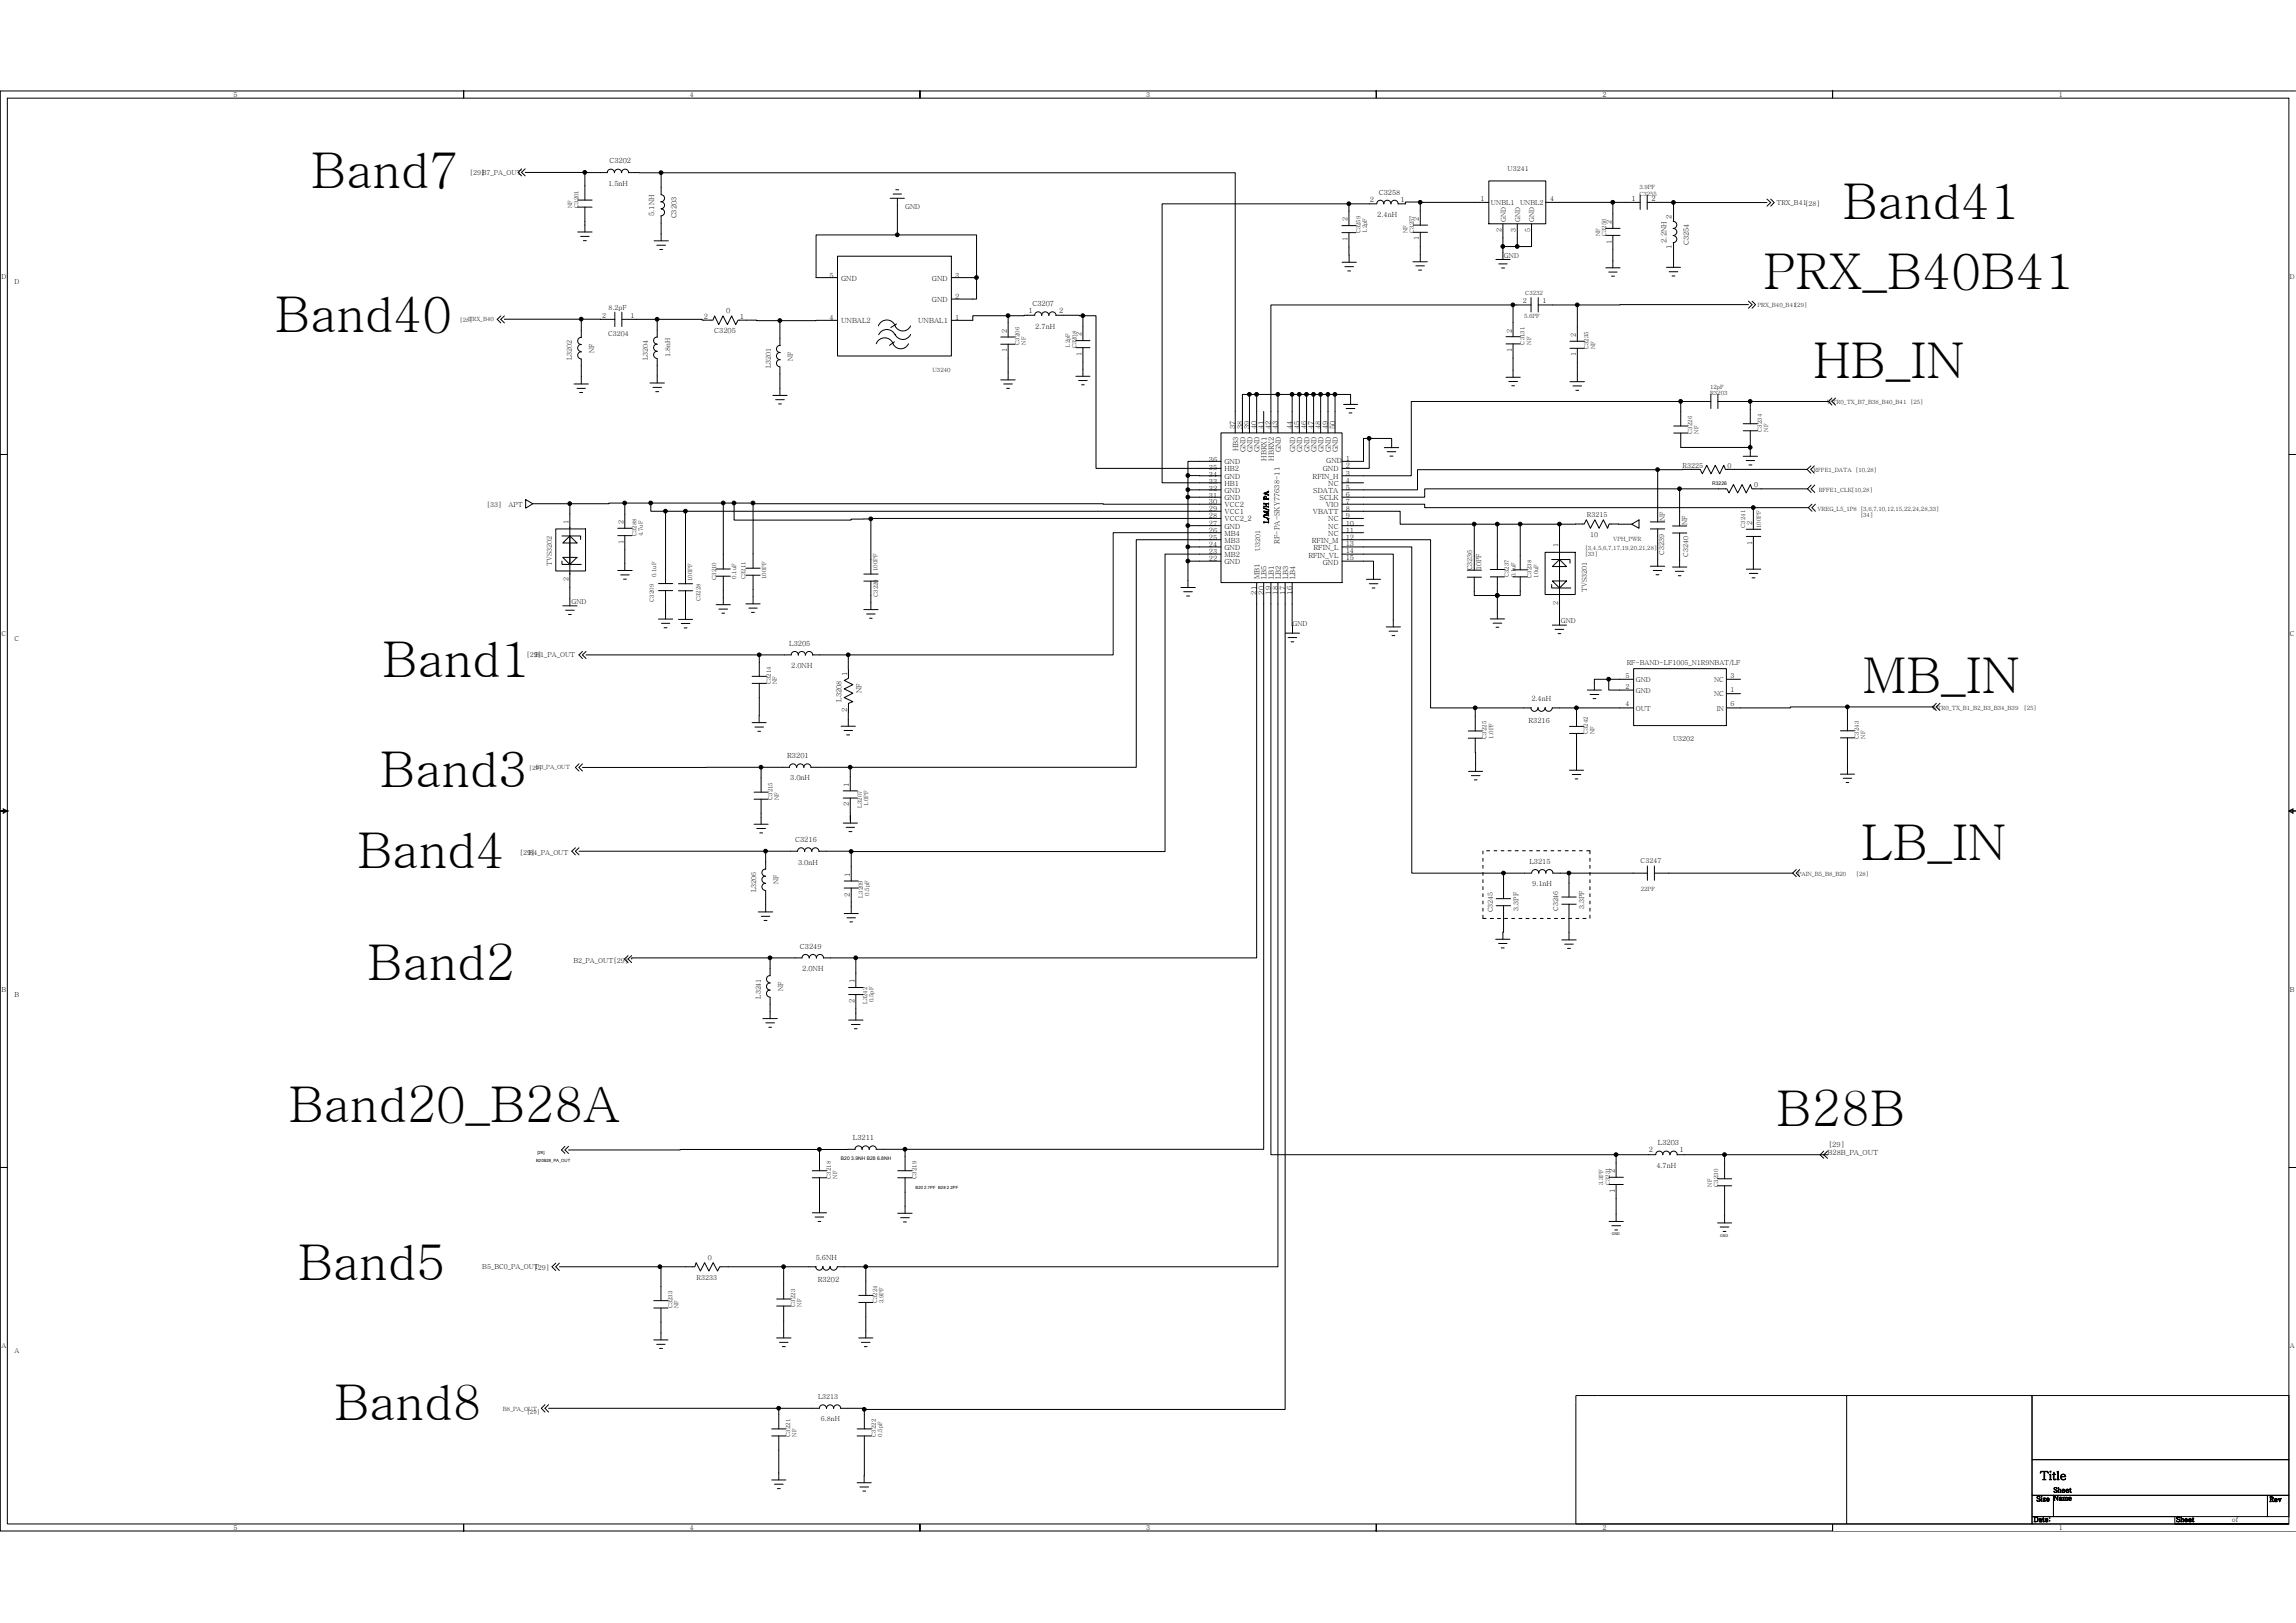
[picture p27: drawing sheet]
<svg xmlns="http://www.w3.org/2000/svg" width="297mm" height="210mm" viewBox="0 0 297 210" stroke-linecap="round" stroke-linejoin="round" font-family="sans-serif">
<defs><g id="words">
<g font-size="6.4">
<text x="40.3" y="24.3">Band7</text>
<text x="238.4" y="28.3">Band41</text>
<text x="228.1" y="37.4">PRX_B40B41</text>
<text x="35.6" y="42.9">Band40</text>
<text x="234.6" y="48.9">HB_IN</text>
<text x="49.5" y="87.6">Band1</text>
<text x="240.9" y="89.6">MB_IN</text>
<text x="49.2" y="101.8">Band3</text>
<text x="46.2" y="112.4">Band4</text>
<text x="240.8" y="111.3">LB_IN</text>
<text x="47.6" y="126.8">Band2</text>
<text x="37.4" y="145.2">Band20_B28A</text>
<text x="229.8" y="145.7">B28B</text>
<text x="38.6" y="165.5">Band5</text>
<text x="43.3" y="183.8">Band8</text>
</g>
<text font-size="1.5" x="263.9" y="191.5">Title</text>
<g font-size=".9">
<text x="30.2" y="12.6">5</text>
<text x="89.3" y="12.6">4</text>
<text x="148.3" y="12.6">3</text>
<text x="207.3" y="12.6">2</text>
<text x="266.3" y="12.6">1</text>
<text x="60.8" y="22.6">[29]B7_PA_OUT</text>
<text x="78.8" y="21.1">C3202</text>
<text x="195" y="22.1">U3241</text>
<text x="78.7" y="24">1.5nH</text>
<text x="84.6" y="28" transform="rotate(-90 84.6 28)">5.1NH</text>
<text x="87.5" y="28.3" transform="rotate(-90 87.5 28.3)">C3203</text>
<text x="117.1" y="27.1">GND</text>
<text x="174.3" y="28.6" transform="rotate(-90 174.3 28.6)">2</text>
<text x="177.2" y="26.1">2</text>
<text x="178.2" y="28.1">2.4nH</text>
<text x="178.4" y="25.2">C3258</text>
<text x="181.2" y="26.1">1</text>
<text x="183.6" y="28.6" transform="rotate(-90 183.6 28.6)">2</text>
<text x="191.5" y="26">1</text>
<text x="192.9" y="26.5">UNBL1</text>
<text x="194.3" y="30" transform="rotate(-90 194.3 30)">2</text>
<text x="194.8" y="28.7" transform="rotate(-90 194.8 28.7)">GND</text>
<text x="196.1" y="30" transform="rotate(-90 196.1 30)">3</text>
<text x="196.7" y="28.7" transform="rotate(-90 196.7 28.7)">GND</text>
<text x="196.7" y="26.5">UNBL2</text>
<text x="197.9" y="30" transform="rotate(-90 197.9 30)">5</text>
<text x="198.5" y="28.7" transform="rotate(-90 198.5 28.7)">GND</text>
<text x="200.5" y="26">4</text>
<text x="208.5" y="29" transform="rotate(-90 208.5 29)">2</text>
<text x="211.1" y="26">1</text>
<text x="213.7" y="26">2</text>
<text x="216.2" y="28.3" transform="rotate(-90 216.2 28.3)">2</text>
<text x="229.8" y="26.6">TRX_B41[28]</text>
<text x="107.3" y="35.9">5</text>
<text x="123.6" y="35.9">3</text>
<text x="174.3" y="31.2" transform="rotate(-90 174.3 31.2)">1</text>
<text x="183.6" y="31.1" transform="rotate(-90 183.6 31.1)">1</text>
<text x="194.6" y="33.4">GND</text>
<text x="208.5" y="31.5" transform="rotate(-90 208.5 31.5)">1</text>
<text x="215.6" y="31.4" transform="rotate(-90 215.6 31.4)">2.2NH</text>
<text x="216.2" y="32.3" transform="rotate(-90 216.2 32.3)">1</text>
<text x="218.5" y="31.7" transform="rotate(-90 218.5 31.7)">C3254</text>
<text x=".2" y="36.1">D</text>
<text x="1.9" y="36.7">D</text>
<text x="77.9" y="41.1">2</text>
<text x="78.7" y="40.1">8.2pF</text>
<text x="81.6" y="41.1">1</text>
<text x="91.1" y="41.3">2</text>
<text x="93.9" y="40.5">0</text>
<text x="95.7" y="41.3">1</text>
<text x="107.3" y="41.4">4</text>
<text x="108.8" y="41.8">UNBAL2</text>
<text x="108.8" y="36.3">GND</text>
<text x="118.8" y="41.8">UNBAL1</text>
<text x="120.6" y="39.1">GND</text>
<text x="120.6" y="36.3">GND</text>
<text x="123.6" y="38.7">2</text>
<text x="123.6" y="41.4">1</text>
<text x="133.1" y="40.5">1</text>
<text x="133.6" y="39.6">C3207</text>
<text x="137" y="40.5">2</text>
<text x="197" y="39.2">2</text>
<text x="199.6" y="39.2">1</text>
<text x="296.2" y="36.1">D</text>
<text x="74" y="46.6" transform="rotate(-90 74 46.6)">L3202</text>
<text x="76.9" y="45.7" transform="rotate(-90 76.9 45.7)">NF</text>
<text x="78.7" y="43.4">C3204</text>
<text x="83.8" y="46.5" transform="rotate(-90 83.8 46.5)">L3204</text>
<text x="86.7" y="46.2" transform="rotate(-90 86.7 46.2)">1.8nH</text>
<text x="92.4" y="43.1">C3205</text>
<text x="99.7" y="47.6" transform="rotate(-90 99.7 47.6)">L3201</text>
<text x="102.6" y="46.7" transform="rotate(-90 102.6 46.7)">NF</text>
<text x="130.2" y="45.6" transform="rotate(-90 130.2 45.6)">1</text>
<text x="130.2" y="43.1" transform="rotate(-90 130.2 43.1)">2</text>
<text x="133.9" y="42.5">2.7nH</text>
<text x="139.9" y="46.1" transform="rotate(-90 139.9 46.1)">1</text>
<text x="139.9" y="43.5" transform="rotate(-90 139.9 43.5)">2</text>
<text x="195.6" y="45.6" transform="rotate(-90 195.6 45.6)">1</text>
<text x="195.6" y="43" transform="rotate(-90 195.6 43)">2</text>
<text x="203.9" y="46.1" transform="rotate(-90 203.9 46.1)">1</text>
<text x="203.9" y="43.6" transform="rotate(-90 203.9 43.6)">2</text>
<text x="156.4" y="59.7">36</text>
<text x="159.8" y="55.6" transform="rotate(-90 159.8 55.6)">37</text>
<text x="160.2" y="58.4" transform="rotate(-90 160.2 58.4)">HB3</text>
<text x="160.7" y="55.6" transform="rotate(-90 160.7 55.6)">38</text>
<text x="161.1" y="58.5" transform="rotate(-90 161.1 58.5)">GND</text>
<text x="161.6" y="55.6" transform="rotate(-90 161.6 55.6)">39</text>
<text x="162" y="58.5" transform="rotate(-90 162 58.5)">GND</text>
<text x="162.6" y="55.6" transform="rotate(-90 162.6 55.6)">40</text>
<text x="163" y="58.5" transform="rotate(-90 163 58.5)">GND</text>
<text x="163.4" y="55.6" transform="rotate(-90 163.4 55.6)">41</text>
<text x="163.9" y="59.6" transform="rotate(-90 163.9 59.6)">HBRX1</text>
<text x="164.4" y="55.6" transform="rotate(-90 164.4 55.6)">42</text>
<text x="164.8" y="59.6" transform="rotate(-90 164.8 59.6)">HBRX2</text>
<text x="165.3" y="55.6" transform="rotate(-90 165.3 55.6)">43</text>
<text x="165.7" y="58.5" transform="rotate(-90 165.7 58.5)">GND</text>
<text x="167.2" y="55.6" transform="rotate(-90 167.2 55.6)">44</text>
<text x="167.6" y="58.5" transform="rotate(-90 167.6 58.5)">GND</text>
<text x="168.1" y="55.6" transform="rotate(-90 168.1 55.6)">45</text>
<text x="168.5" y="58.5" transform="rotate(-90 168.5 58.5)">GND</text>
<text x="169" y="55.6" transform="rotate(-90 169 55.6)">46</text>
<text x="169.4" y="58.5" transform="rotate(-90 169.4 58.5)">GND</text>
<text x="169.9" y="55.6" transform="rotate(-90 169.9 55.6)">47</text>
<text x="170.3" y="58.5" transform="rotate(-90 170.3 58.5)">GND</text>
<text x="170.9" y="55.6" transform="rotate(-90 170.9 55.6)">48</text>
<text x="171.2" y="58.5" transform="rotate(-90 171.2 58.5)">GND</text>
<text x="171.6" y="60">GND</text>
<text x="171.8" y="55.6" transform="rotate(-90 171.8 55.6)">49</text>
<text x="172.2" y="58.5" transform="rotate(-90 172.2 58.5)">GND</text>
<text x="172.7" y="55.6" transform="rotate(-90 172.7 55.6)">50</text>
<text x="173.1" y="58.5" transform="rotate(-90 173.1 58.5)">GND</text>
<text x="174.1" y="59.7">1</text>
<text x="63" y="65.5">[33]</text>
<text x="65.8" y="65.6">APT</text>
<text x="156.4" y="65.2">30</text>
<text x="156.4" y="64.4">31</text>
<text x="156.4" y="63.5">32</text>
<text x="156.4" y="62.6">33</text>
<text x="156.4" y="61.7">34</text>
<text x="156.4" y="60.7">35</text>
<text x="158.4" y="65.6">VCC2</text>
<text x="158.4" y="64.7">GND</text>
<text x="158.4" y="63.8">GND</text>
<text x="158.4" y="62.8">HB1</text>
<text x="158.4" y="61.9">GND</text>
<text x="158.4" y="61">HB2</text>
<text x="158.4" y="60.1">GND</text>
<text x="169.8" y="61.9">RFIN_H</text>
<text x="169.9" y="63.8">SDATA</text>
<text x="170.7" y="64.7">SCLK</text>
<text x="171.1" y="61">GND</text>
<text x="171.5" y="65.6">VIO</text>
<text x="171.8" y="62.8">NC</text>
<text x="174.1" y="60.6">2</text>
<text x="174.1" y="61.6">3</text>
<text x="174.1" y="62.5">4</text>
<text x="174.1" y="63.4">5</text>
<text x="174.1" y="64.3">6</text>
<text x="174.1" y="65.2">7</text>
<text x="217.7" y="60.5">R3225</text>
<text x="223.5" y="60.5">0</text>
<text x="226.9" y="63.1">0</text>
<text x="73.6" y="67.8" transform="rotate(-90 73.6 67.8)">1</text>
<text x="80.7" y="70.3" transform="rotate(-90 80.7 70.3)">1</text>
<text x="80.7" y="67.8" transform="rotate(-90 80.7 67.8)">2</text>
<text x="156.4" y="71.7">23</text>
<text x="156.4" y="70.8">24</text>
<text x="156.4" y="69.8">25</text>
<text x="156.4" y="68.9">26</text>
<text x="156.4" y="68">27</text>
<text x="156.4" y="67.1">28</text>
<text x="156.4" y="66.1">29</text>
<text x="158.4" y="71.1">GND</text>
<text x="158.4" y="70.2">MB3</text>
<text x="158.4" y="69.3">MB4</text>
<text x="158.4" y="68.4">GND</text>
<text x="158.4" y="67.5">VCC2_2</text>
<text x="158.4" y="66.5">VCC1</text>
<text x="165.5" y="70.4" transform="rotate(-90 165.5 70.4)">RF-PA-SKY77638-11</text>
<text x="169.7" y="70.2">RFIN_M</text>
<text x="169.8" y="66.5">VBATT</text>
<text x="169.9" y="71.1">RFIN_L</text>
<text x="171.8" y="67.5">NC</text>
<text x="171.8" y="68.4">NC</text>
<text x="171.8" y="69.3">NC</text>
<text x="174.1" y="66.1">8</text>
<text x="174.1" y="67.1">9</text>
<text x="174.1" y="68">10</text>
<text x="174.1" y="68.9">11</text>
<text x="174.1" y="69.8">12</text>
<text x="174.1" y="70.7">13</text>
<text x="174.1" y="71.6">14</text>
<text x="201.6" y="70.8" transform="rotate(-90 201.6 70.8)">1</text>
<text x="205.3" y="66.9">R3215</text>
<text x="205.7" y="69.4">10</text>
<text x="215.3" y="71.8" transform="rotate(-90 215.3 71.8)">C3239</text>
<text x="215.4" y="67.4" transform="rotate(-90 215.4 67.4)">NF</text>
<text x="218.3" y="67.9" transform="rotate(-90 218.3 67.9)">NF</text>
<text x="226.7" y="70.5" transform="rotate(-90 226.7 70.5)">1</text>
<text x="226.7" y="67.9" transform="rotate(-90 226.7 67.9)">2</text>
<text x="71.4" y="73.2" transform="rotate(-90 71.4 73.2)">TVS3202</text>
<text x="73.6" y="75.2" transform="rotate(-90 73.6 75.2)">2</text>
<text x="156.4" y="72.6">22</text>
<text x="158.4" y="73">GND</text>
<text x="158.4" y="72.1">MB2</text>
<text x="162.6" y="76.9" transform="rotate(-90 162.6 76.9)">21</text>
<text x="163" y="74.9" transform="rotate(-90 163 74.9)">MB1</text>
<text x="163.5" y="76.9" transform="rotate(-90 163.5 76.9)">20</text>
<text x="163.9" y="74.9" transform="rotate(-90 163.9 74.9)">LB5</text>
<text x="164.4" y="76.9" transform="rotate(-90 164.4 76.9)">19</text>
<text x="164.8" y="74.9" transform="rotate(-90 164.8 74.9)">LB1</text>
<text x="165.3" y="76.9" transform="rotate(-90 165.3 76.9)">18</text>
<text x="165.7" y="74.9" transform="rotate(-90 165.7 74.9)">LB2</text>
<text x="166.3" y="76.9" transform="rotate(-90 166.3 76.9)">17</text>
<text x="166.6" y="74.9" transform="rotate(-90 166.6 74.9)">LB3</text>
<text x="167.2" y="76.9" transform="rotate(-90 167.2 76.9)">16</text>
<text x="167.6" y="74.9" transform="rotate(-90 167.6 74.9)">LB4</text>
<text x="169.3" y="72.2">RFIN_VL</text>
<text x="171.1" y="73.1">GND</text>
<text x="174.1" y="72.4">15</text>
<text x="190.5" y="73.8" transform="rotate(-90 190.5 73.8)">C3236</text>
<text x="191.6" y="73.7" transform="rotate(-90 191.6 73.7)">10PF</text>
<text x="205.3" y="76.6" transform="rotate(-90 205.3 76.6)">TVS3201</text>
<text x="218.4" y="72.1" transform="rotate(-90 218.4 72.1)">C3240</text>
<text x=".2" y="82.2">C</text>
<text x="1.9" y="82.9">C</text>
<text x="73.9" y="78.2">GND</text>
<text x="102.1" y="83.5">L3205</text>
<text x="167.2" y="81">GND</text>
<text x="201.6" y="78.2" transform="rotate(-90 201.6 78.2)">2</text>
<text x="201.9" y="80.6">GND</text>
<text x="296.2" y="82.2">C</text>
<text x="68.1" y="85">[29]</text>
<text x="69.3" y="85">B1_PA_OUT</text>
<text x="102.4" y="86.5">2.0NH</text>
<text x="109.6" y="87.5" transform="rotate(-90 109.6 87.5)">1</text>
<text x="111.5" y="89.7" transform="rotate(-90 111.5 89.7)">NF</text>
<text x="210.3" y="89.1">2</text>
<text x="210.3" y="87.7">5</text>
<text x="210.5" y="86.1">RF-BAND-LF1005_N1R9NBAT/LF</text>
<text x="211.6" y="89.6">GND</text>
<text x="211.6" y="88.2">GND</text>
<text x="221.8" y="88.2">NC</text>
<text x="223.9" y="89.6">1</text>
<text x="223.9" y="87.7">3</text>
<text x="108.9" y="90.8" transform="rotate(-90 108.9 90.8)">L3208</text>
<text x="109.6" y="92.2" transform="rotate(-90 109.6 92.2)">2</text>
<text x="197.7" y="93.6">R3216</text>
<text x="198.1" y="90.7">2.4nH</text>
<text x="210.3" y="91.4">4</text>
<text x="211.6" y="91.9">OUT</text>
<text x="216.4" y="95.9">U3202</text>
<text x="221.8" y="90.1">NC</text>
<text x="222.1" y="91.9">IN</text>
<text x="223.9" y="91.4">6</text>
<text x="101.9" y="98.1">R3201</text>
<text x="102.2" y="101">3.0nH</text>
<text x="109.8" y="101.8" transform="rotate(-90 109.8 101.8)">1</text>
<text x="109.8" y="104.3" transform="rotate(-90 109.8 104.3)">2</text>
<text x="67.2" y="110.6">[29]</text>
<text x="68.4" y="110.6">B4_PA_OUT</text>
<text x="102.9" y="108.9">C3216</text>
<text x="103.2" y="111.9">3.0nH</text>
<text x="110" y="113.4" transform="rotate(-90 110 113.4)">1</text>
<text x="197.9" y="111.8">L3215</text>
<text x="212.3" y="111.6">C3247</text>
<text x="97.8" y="115.4" transform="rotate(-90 97.8 115.4)">L3206</text>
<text x="100.7" y="114.4" transform="rotate(-90 100.7 114.4)">NF</text>
<text x="110" y="116" transform="rotate(-90 110 116)">2</text>
<text x="193.1" y="118" transform="rotate(-90 193.1 118)">C3245</text>
<text x="196.4" y="117.8" transform="rotate(-90 196.4 117.8)">3.3PF</text>
<text x="198.2" y="114.7">9.1nH</text>
<text x="201.6" y="117.9" transform="rotate(-90 201.6 117.9)">C3246</text>
<text x="204.9" y="117.6" transform="rotate(-90 204.9 117.6)">3.3PF</text>
<text x="74.2" y="124.6">B2_PA_OUT[29]</text>
<text x="103.5" y="122.7">C3249</text>
<text x="103.8" y="125.6">2.0NH</text>
<text x=".2" y="128.3">B</text>
<text x="1.9" y="129">B</text>
<text x="98.4" y="129.2" transform="rotate(-90 98.4 129.2)">L3241</text>
<text x="101.3" y="128.2" transform="rotate(-90 101.3 128.2)">NF</text>
<text x="110.5" y="129.8" transform="rotate(-90 110.5 129.8)">2</text>
<text x="110.5" y="127.2" transform="rotate(-90 110.5 127.2)">1</text>
<text x="296.2" y="128.3">B</text>
<text x="110.3" y="147.5">L3211</text>
<text x="213.3" y="149.1">2</text>
<text x="214.5" y="148.2">L3203</text>
<text x="217.3" y="149.1">1</text>
<text x="236.4" y="149.4">B28B_PA_OUT</text>
<text x="236.6" y="148.4">[29]</text>
<text x="208.9" y="154.3" transform="rotate(-90 208.9 154.3)">1</text>
<text x="208.9" y="151.8" transform="rotate(-90 208.9 151.8)">2</text>
<text x="214.3" y="151.1">4.7nH</text>
<text x="62.4" y="164.2">B5_BC0_PA_OUT</text>
<text x="69.1" y="164.3">[29]</text>
<text x="90.1" y="165.6">R3233</text>
<text x="91.6" y="163">0</text>
<text x="105.5" y="163">5.6NH</text>
<text x="105.8" y="165.9">R3202</text>
<text x=".2" y="174.5">A</text>
<text x="1.9" y="175.1">A</text>
<text x="296.2" y="174.5">A</text>
<text x="105.8" y="181">L3213</text>
<text x="106.2" y="183.9">6.8nH</text>
<text x="30.2" y="198">5</text>
<text x="89.3" y="198">4</text>
<text x="148.3" y="198">3</text>
<text x="207.3" y="198">2</text>
<text x="263.1" y="196.9">Date:</text>
<text x="263.5" y="194.2">Size Name</text>
<text x="265.7" y="193.1">Sheet</text>
<text x="266.3" y="198">1</text>
<text x="281.5" y="196.9">Sheet</text>
<text x="288.7" y="196.9">of</text>
<text x="293.6" y="194.3">Rev</text>
</g>
<g font-size=".8">
<text x="163" y="71.3" transform="rotate(-90 163 71.3)">U3201</text>
<text x="164.1" y="67.7" transform="rotate(-90 164.1 67.7)">L/M/H PA</text>
</g>
<g font-size=".7">
<text x="74" y="26.9" transform="rotate(-90 74 26.9)">NF</text>
<text x="74.8" y="26.9" transform="rotate(-90 74.8 26.9)">C3201</text>
<text x="212.1" y="25.3">C3255</text>
<text x="212.1" y="24.5">3.9PF</text>
<text x="176" y="30.2" transform="rotate(-90 176 30.2)">C3259</text>
<text x="176.8" y="30.2" transform="rotate(-90 176.8 30.2)">1.2pF</text>
<text x="182.1" y="30.1" transform="rotate(-90 182.1 30.1)">NF</text>
<text x="182.9" y="30.1" transform="rotate(-90 182.9 30.1)">C3257</text>
<text x="207" y="30.6" transform="rotate(-90 207 30.6)">NF</text>
<text x="207.8" y="30.6" transform="rotate(-90 207.8 30.6)">C3256</text>
<text x="59.5" y="41.6">[28]</text>
<text x="60.6" y="41.6">TRX_B40</text>
<text x="197.2" y="41.2">5.6PF</text>
<text x="197.3" y="38.2">C3232</text>
<text x="227.4" y="39.7">PRX_B40_B41[29]</text>
<text x="131.9" y="44.6" transform="rotate(-90 131.9 44.6)">C3206</text>
<text x="132.7" y="44.6" transform="rotate(-90 132.7 44.6)">NF</text>
<text x="138.4" y="45.1" transform="rotate(-90 138.4 45.1)">1.2pF</text>
<text x="139.3" y="45.1" transform="rotate(-90 139.3 45.1)">C3208</text>
<text x="197.2" y="44.6" transform="rotate(-90 197.2 44.6)">C3131</text>
<text x="198.1" y="44.6" transform="rotate(-90 198.1 44.6)">NF</text>
<text x="205.5" y="45.2" transform="rotate(-90 205.5 45.2)">C3235</text>
<text x="206.4" y="45.2" transform="rotate(-90 206.4 45.2)">NF</text>
<text x="120.6" y="48.1">U3240</text>
<text x="221.2" y="51.1">R3203</text>
<text x="221.2" y="50.3">12pF</text>
<text x="236.3" y="52.3">WTR0_TX_B7_B38_B40_B41</text>
<text x="247.2" y="52.3">[25]</text>
<text x="218.9" y="56.1" transform="rotate(-90 218.9 56.1)">C3226</text>
<text x="219.7" y="56.1" transform="rotate(-90 219.7 56.1)">NF</text>
<text x="227.9" y="55.8" transform="rotate(-90 227.9 55.8)">C3234</text>
<text x="228.7" y="55.8" transform="rotate(-90 228.7 55.8)">NF</text>
<text x="234.6" y="61">RFFE1_DATA [10,28]</text>
<text x="235.3" y="63.6">RFFE1_CLK[10,28]</text>
<text x="82.3" y="69.4" transform="rotate(-90 82.3 69.4)">C3288</text>
<text x="83.2" y="69.4" transform="rotate(-90 83.2 69.4)">4.7uF</text>
<text x="205.1" y="71.2">[3,4,5,6,7,17,19,20,21,28]</text>
<text x="205.1" y="71.9">[33]</text>
<text x="208.7" y="70">VPH_PWR</text>
<text x="225.8" y="68.3" transform="rotate(-90 225.8 68.3)">C3241</text>
<text x="227.8" y="68.3" transform="rotate(-90 227.8 68.3)">100PF</text>
<text x="235.1" y="66.1">VREG_L5_1P8 [3,6,7,10,12,15,22,24,28,33]</text>
<text x="240.7" y="66.9">[34]</text>
<text x="84.6" y="77.9" transform="rotate(-90 84.6 77.9)">C3209</text>
<text x="84.9" y="74.7" transform="rotate(-90 84.9 74.7)">0.1uF</text>
<text x="89.6" y="75.2" transform="rotate(-90 89.6 75.2)">100PF</text>
<text x="90.6" y="77.8" transform="rotate(-90 90.6 77.8)">C3228</text>
<text x="92.6" y="75" transform="rotate(-90 92.6 75)">C3210</text>
<text x="95.2" y="74.9" transform="rotate(-90 95.2 74.9)">0.1uF</text>
<text x="96.4" y="75" transform="rotate(-90 96.4 75)">C3211</text>
<text x="99.1" y="74.9" transform="rotate(-90 99.1 74.9)">100PF</text>
<text x="113.5" y="73.9" transform="rotate(-90 113.5 73.9)">100PF</text>
<text x="113.6" y="77.2" transform="rotate(-90 113.6 77.2)">C3220</text>
<text x="195.2" y="74.7" transform="rotate(-90 195.2 74.7)">C3237</text>
<text x="196" y="74.7" transform="rotate(-90 196 74.7)">0.1uF</text>
<text x="198.1" y="74.7" transform="rotate(-90 198.1 74.7)">C3238</text>
<text x="199" y="74.7" transform="rotate(-90 199 74.7)">10uF</text>
<text x="99.7" y="88.5" transform="rotate(-90 99.7 88.5)">C3214</text>
<text x="100.5" y="88.5" transform="rotate(-90 100.5 88.5)">NF</text>
<text x="192.3" y="95.6" transform="rotate(-90 192.3 95.6)">C3225</text>
<text x="193.2" y="95.6" transform="rotate(-90 193.2 95.6)">1.0PF</text>
<text x="205.4" y="95" transform="rotate(-90 205.4 95)">C3242</text>
<text x="206.3" y="95" transform="rotate(-90 206.3 95)">NF</text>
<text x="240.5" y="95.6" transform="rotate(-90 240.5 95.6)">C3243</text>
<text x="241.3" y="95.6" transform="rotate(-90 241.3 95.6)">NF</text>
<text x="249.9" y="91.8">WTR0_TX_B1_B2_B3_B34_B39</text>
<text x="261.8" y="91.8">[25]</text>
<text x="68.5" y="99.6">[29]</text>
<text x="69.3" y="99.5">B3_PA_OUT</text>
<text x="99.9" y="103.5" transform="rotate(-90 99.9 103.5)">C3215</text>
<text x="100.8" y="103.5" transform="rotate(-90 100.8 103.5)">NF</text>
<text x="111.5" y="104.5" transform="rotate(-90 111.5 104.5)">L3207</text>
<text x="112.3" y="104.3" transform="rotate(-90 112.3 104.3)">1.0PF</text>
<text x="232.6" y="113.3">PAIN_B5_B8_B20</text>
<text x="240.2" y="113.3">[28]</text>
<text x="111.6" y="116.1" transform="rotate(-90 111.6 116.1)">L3209</text>
<text x="112.4" y="115.9" transform="rotate(-90 112.4 115.9)">0.5pF</text>
<text x="212.3" y="115.3">22PF</text>
<text x="112.2" y="129.9" transform="rotate(-90 112.2 129.9)">L3242</text>
<text x="113" y="129.7" transform="rotate(-90 113 129.7)">0.5pF</text>
<text x="107.5" y="152.5" transform="rotate(-90 107.5 152.5)">C3218</text>
<text x="108.3" y="152.5" transform="rotate(-90 108.3 152.5)">NF</text>
<text x="118.6" y="152.5" transform="rotate(-90 118.6 152.5)">C3219</text>
<text x="207.4" y="153.3" transform="rotate(-90 207.4 153.3)">3.3PF</text>
<text x="208.3" y="153.3" transform="rotate(-90 208.3 153.3)">C3231</text>
<text x="221.4" y="153.5" transform="rotate(-90 221.4 153.5)">NF</text>
<text x="222.3" y="153.5" transform="rotate(-90 222.3 153.5)">C3230</text>
<text x="87" y="169.3" transform="rotate(-90 87 169.3)">C3233</text>
<text x="87.8" y="169.3" transform="rotate(-90 87.8 169.3)">NF</text>
<text x="102.9" y="169.1" transform="rotate(-90 102.9 169.1)">C3223</text>
<text x="103.7" y="169.1" transform="rotate(-90 103.7 169.1)">NF</text>
<text x="113.5" y="168.6" transform="rotate(-90 113.5 168.6)">C3224</text>
<text x="114.3" y="168.6" transform="rotate(-90 114.3 168.6)">3.9PF</text>
<text x="65.1" y="182.6">B8_PA_OUT</text>
<text x="68.2" y="182.9">[29]</text>
<text x="102.2" y="185.9" transform="rotate(-90 102.2 185.9)">C3221</text>
<text x="103.1" y="185.9" transform="rotate(-90 103.1 185.9)">NF</text>
<text x="113.3" y="185.9" transform="rotate(-90 113.3 185.9)">C3222</text>
<text x="114.1" y="185.9" transform="rotate(-90 114.1 185.9)">0.5pF</text>
</g>
<g font-size=".6">
<text x="221.5" y="62.8">R3226</text>
<text x="69.5" y="149.3">[29]</text>
<text x="69.4" y="150.3">B20B28_PA_OUT</text>
<text x="108.8" y="150.1">B20 3.9NH B28 6.8NH</text>
<text x="118.4" y="153.8">B20 2.7PF B28 2.2PF</text>
</g>
<g font-size=".5">
<text x="208.5" y="159.8">GND</text>
<text x="222.5" y="160.1">GND</text>
</g>
</g></defs>
<g fill="none" stroke="#000" stroke-width=".13">
<path d="M.9 12.7h295.2v184.5h-295.2zM297 11.8h-59.9v.9v-.9h-59v.9v-.9h-59.1v.9v-.9h-59v.9v-.9h-60v47h.9h-.9v46.1h.9l-.5 .3v-.6l.5 .3h-.9v46.1h.9h-.9v46.2v.9h60v-.9v.9h59v-.9v.9h59.1v-.9v.9h59v-.9v.9h59.9M67.5 21.8l-.5 .5 .5 .5M67.9 21.8l-.4 .5 .4 .5M67.9 22.3h7.8M74.7 26.8h1.9M74.7 25.9h1.9M74.7 30h1.9M75.1 30.6h1.1M75.5 31.1h.4M75.7 26.8v3.2M75.7 22.3h2.9"/>
<path d="M75.7 22.3v3.6M78.6 22.3a.46 .46 0 0 1 .4-.4 .46 .46 0 0 1 .5 .5M79.5 22.3a.46 .46 0 0 1 .5-.4 .46 .46 0 0 1 .4 .5M80.4 22.3a.46 .46 0 0 1 .5-.4 .46 .46 0 0 1 .4 .5M81.3 22.3l4.2 .1M84.6 31.2h1.9M85 31.7h1.1M85.4 32.3h.3M85.5 26.1a.46 .46 0 0 1 .5 .5 .46 .46 0 0 1-.5 .4 .46 .46 0 0 1 .5 .5 .46 .46 0 0 1-.5 .4M85.5 25.2a.45 .45 0 0 1 .5 .4 .45 .45 0 0 1-.5 .5M85.5 27.9v3.3M85.5 22.4v2.8"/>
<path d="M85.5 22.4h74.3v33.6M108.3 33.1h14.8v13h-14.8zM115.2 25.7h1.8M115.5 25.1h1.1M115.9 24.6h.4M116.1 30.4h10.2v5.5M116.1 30.4h-10.5v5.5h2.7M116.1 25.7v4.7M123.1 35.9h3.2v2.8h-3.2M173.6 30.1h1.8M173.6 29.2h1.8M173.6 33.9h1.9"/>
<path d="M174 34.5h1.1M174.4 35.1h.3M174.5 30.1v3.8M174.5 26.4h-24.2v36.1h7.7M178.1 26.4a.46 .46 0 0 1 .5-.5 .46 .46 0 0 1 .4 .5M178.1 26.4h-3.6v2.8M179 26.4a.46 .46 0 0 1 .5-.5 .46 .46 0 0 1 .4 .5M180 26.4a.46 .46 0 0 1 .4-.5 .46 .46 0 0 1 .5 .5M182.8 33.9h1.9M182.8 30.1h1.9M182.8 29.1h1.9M183.2 34.4h1.1"/>
<path d="M183.5 34.9h.4M183.7 30.1v3.8M183.7 26.2l-1.9-.1v.3h-.9M183.7 26.2h8.9M183.7 26.2v2.9M192.6 23.4h7.4v5.6h-7.4zM193.5 33.6h1.9M193.9 34.1h1.1M194.3 34.7h.3M194.4 29v4.6M195.7 39.5h-31.3v16.5M195.7 39.5v4.1"/>
<path d="M195.7 39.5h2.4M196.3 29v2.9h-1.9M198.1 38.5v1.9M198.1 29v2.9h-1.8M199 38.5v1.9M199 39.5h5.1M200 26.2h12.2M207.7 30.5h1.9M207.7 29.5h1.9M207.7 34.6h1.9M208.1 35.2h1.1M208.5 35.7h.4"/>
<path d="M208.7 26.2v3.3M208.7 30.5v4.1M212.2 25.3v1.8M213.1 25.3v1.8M213.1 26.2h3.4M215.6 34.6h1.8M215.9 35.2h1.2M216.3 35.7h.4M216.5 30.5a.47 .47 0 0 1 .4 .4 .47 .47 0 0 1-.4 .5v3.2M216.5 29.5a.47 .47 0 0 1 .4 .5 .47 .47 0 0 1-.4 .5M216.5 28.6a.47 .47 0 0 1 .4 .5 .47 .47 0 0 1-.4 .5v-.1M226.2 39.4l-22.1 .1v4.7"/>
<path d="M226.2 39l.5 .4-.5 .5M226.7 39l.4 .4-.4 .5M228.6 26.2h-12.1v2.5M228.6 25.8l.5 .4-.5 .5M229.1 25.8l.4 .4-.4 .5M64.8 40.9l-.5 .4 .5 .5M65.3 40.9l-.5 .4 .5 .5M74.3 49.7h1.8M74.7 50.2h1M75 50.8h.4M75.2 45.6v-.1a.47 .47 0 0 0-.5 .5 .47 .47 0 0 0 .5 .4M75.2 44.6a.47 .47 0 0 0-.5 .4 .47 .47 0 0 0 .5 .5"/>
<path d="M75.2 43.7v-.1a.47 .47 0 0 0-.5 .5 .47 .47 0 0 0 .5 .5M75.2 46.4v3.3M75.2 41.3h-9.9M79.5 41.3h-4.3v2.4M79.5 40.4v1.8M80.5 41.3h4.5M80.5 40.4v1.8M84.1 49.6h1.9M84.5 50.1h1.1M84.8 50.7h.4M85 45.5v-.1a.47 .47 0 0 0-.4 .5 .47 .47 0 0 0 .4 .5M85 44.6v-.1a.47 .47 0 0 0-.4 .5 .47 .47 0 0 0 .4 .4"/>
<path d="M85 43.6a.47 .47 0 0 0-.4 .5 .47 .47 0 0 0 .4 .4M85 46.4v3.2M100 51.2h1.8M100.3 51.7h1.2M100.7 52.3h.4M100.9 47.5v3.7M100.9 41.5v3.2M100.9 41.5l-5.4-.1-.3 .6-.5-1.1-.6 1.1-.6-1.1-.5 1.1-.5-1.1-.3 .5h-1.4v-.1h-5.8v2.3M100.9 46.6v-.1a.47 .47 0 0 0-.4 .5 .47 .47 0 0 0 .4 .5M100.9 45.6a.47 .47 0 0 0-.4 .5 .47 .47 0 0 0 .4 .4M100.9 44.7a.47 .47 0 0 0-.4 .4 .47 .47 0 0 0 .4 .5M108.3 41.4l-7.4 .1"/>
<path d="M113.7 43.3a1.17 1.17 0 0 1 1-.7 1.17 1.17 0 0 1 1.1 .7M115.5 44.4a1.14 1.14 0 0 0-1.1-.7 1.14 1.14 0 0 0-1 .8M115.6 44.5h-.1a1.1 1.1 0 0 0 1 .6 1.1 1.1 0 0 0 1-.6M115.7 44.2l-.6 .5M115.8 42.1a1.17 1.17 0 0 0-1.1-.7 1.17 1.17 0 0 0-1.1 .8M115.8 42.2a1.1 1.1 0 0 0 1 .6 1.1 1.1 0 0 0 1-.6M115.8 43.3a1.1 1.1 0 0 0 1 .6 1.1 1.1 0 0 0 1-.6M116 41.9l-.8 .5M129.5 49.1h1.8M129.5 44.5h1.8M129.5 43.6h1.8M129.9 49.7h1.1"/>
<path d="M130.2 50.2h.4M130.4 44.5v4.6M130.4 40.9v2.7M134.8 40.8a.46 .46 0 0 1 .4-.5 .46 .46 0 0 1 .5 .5M134.8 40.8a.46 .46 0 0 0-.5-.5 .46 .46 0 0 0-.4 .5l-8 .1v.5h-2.8M135.7 40.8a.44 .44 0 0 1 .5-.5 .44 .44 0 0 1 .4 .5M136.6 40.8l3.5 .1M139.2 45h1.8M139.2 44.1h1.8M139.2 48.7h1.8M139.5 49.2h1.1M139.9 49.8h.4"/>
<path d="M140.1 45v3.7M140.1 40.9h1.7v19.7h16.2M140.1 40.9v3.2M158 56h15.6v19.4h-15.6zM158 59.7h-4.3v1.8M160.7 56v-5h.9v5M161.6 51h5.6M162.6 51v5M163.5 53.2v2.8M165.3 51v5M168.1 51h-.9v5M169 51h-.9v5"/>
<path d="M169.9 51h-.9v5M170.9 51h-1v5M171.8 51h-.9v5M172.7 51h-.9v5M173.8 52.3h1.8M174.2 52.9h1.1M174.5 53.4h.4M174.7 52.3v-1.3h-2v5M177.1 56.7h-.7v3h-2.8M177.1 56.7v3.9h-3.5M177.1 56.7h2.9v1.2M179.1 57.9h1.9"/>
<path d="M179.5 58.4h1.1M179.8 59h.4M194.8 44.5h1.9M194.8 43.6h1.9M194.8 48.8h1.9M195.2 49.4h1.1M195.6 49.9h.3M195.7 44.5v4.3M203.1 45.1h1.9M203.1 44.2h1.9M203.1 49.4h1.9M203.5 49.9h1.1"/>
<path d="M203.9 50.5h.3M204.1 45.1v4.3M216.5 56h1.9M216.5 55.1h1.9M217.4 55.1v-3.2h-34.8v9.7h-9M217.4 51.9h3.9M221.3 51v1.9M222.2 51.9h4.2M222.2 51v1.9M225.5 55.7h1.9M225.5 54.8h1.9M225.5 59h1.9"/>
<path d="M225.9 59.6h1.1M226.4 55.7v2.2h-9v-1.9M226.4 57.9v1.1M236.6 51.9l.4 .5M236.6 51.9h-10.2v2.9M237 51.5l-.4 .4M237.5 51.5l-.5 .4 .5 .5M297 58.8h-.9h.9M68 64.6l.9 .6-.9 .5zM68.9 65.2h4.8M71.9 68.4h3.9v5.5h-3.9zM72.7 69.3h2.4v.5"/>
<path d="M72.7 72.6v.4h2.5M72.8 72.1h1.9l-1 .9zM72.8 78.4h1.9M73.2 79h1.1M73.6 79.5h.3M73.7 69.3l1 1h-1.9zM73.7 65.2v13.2M79.9 69.3h1.9M79.9 68.3h1.9M79.9 73.8h1.9M80.3 74.4h1.1M80.7 74.9h.3"/>
<path d="M80.8 69.3v4.5M80.8 65.1l-7.1 .1M80.8 65.1v3.2M80.8 65.1h16.6M84.2 65.1v1h1.9M85.2 76.4h1.8M85.2 75.5h1.8M86.1 76.4v3.7M86.1 66.1h71.9M86.1 66.1v9.4M87.8 76.4h1.8M87.8 75.5h1.8"/>
<path d="M88.7 76.4v3.7M88.7 66.1v9.4M92.6 74.5h1.9M92.6 73.6h1.9M92.6 78.2h1.9M93 78.8h1.1M93.4 79.3h.3M93.6 74.5v3.7M93.6 65.1v8.5M95 65.1v2.2h15.1v-.1l2.6-.1M96.5 74.4h1.8M96.5 73.5h1.8"/>
<path d="M96.5 78.1h1.8M96.9 78.7h1.1M97.2 79.2h.4M97.4 74.4v3.7M97.4 65.1v.1h60.6M97.4 65.1v8.4M111.8 75.2h1.8M111.8 74.3h1.8M111.8 78.9h1.8M112.1 79.4h1.1M112.5 80h.3M112.7 75.2v3.7"/>
<path d="M152.8 76h1.8M153.1 76.6h1.2M153.5 77.1h.4M153.7 63.4v12.6M153.7 61.5v1.9h4.3M153.7 61.5l4.3 .1M153.7 64.3h4.3M153.7 68h4.3M153.7 70.8h4.3M153.7 72.6h4.3M158 69.8h-11v29.5h-37M158 68.9h-14v15.8h-34.3"/>
<path d="M158 71.7h-7.3v38.5h-40.6M158 67.1h-45.3v7.2M162.6 75.4v48.5h-51.9M163.5 75.4v73.3h-46.4M164.4 75.4v74h44.7v2.9M165.3 75.4v88.5h-53.3M166.3 75.4v107h-54.5M167.2 75.4v6.5M173.6 66.1h7.5v1.7h9.6M173.6 70.8h9v42.2h11.9M173.6 65.2h10.7v.5h42.5v2.8M173.6 72.6h4.1v2.4"/>
<path d="M173.6 71.7h6.7v9.4M173.6 69.8h11.5v21.8h5.8v3M173.6 62.5h2.8M173.6 67.1h2.8M173.6 68h2.8M173.6 68.9h2.8M176.8 75h1.8M177.1 75.5h1.2M177.5 76.1h.4M189.8 74.7h1.9M189.8 73.8h1.9M190.7 74.7v2.3h3v3.1"/>
<path d="M192.8 74.6h1.8M192.8 73.7h1.8M193.7 67.8h-3v6M195.7 74.6h1.9M195.7 73.7h1.9M196.7 74.6v2.4h-3v-2.4M196.7 67.8h-3v5.9M199.9 71.5h3.9v5.4h-3.9zM200.7 72.4h2.4v.5M200.7 75.6v.5h2.5M200.8 73.3l1-.9 .9 .9zM200.8 75.2h1.9l-.9 .9z"/>
<path d="M201.8 67.8h-5.1v5.9M211.1 67.8h-2.9l-.2 .5-.6-1.1-.5 1.1-.6-1.1-.5 1.1-.6-1.1-.2 .6h-3.2v13.1M211.1 67.8l.9-.5v1zM213.5 68.4h1.9M213.5 67.5h1.9M213.5 73.3h1.9M213.9 73.8h1.1M214.2 74.4h.4M214.5 60.8h-31.1v2.6h-9.8M214.5 68.4v4.9M216.4 69h1.8M216.4 68.1h1.8"/>
<path d="M216.4 73.4h1.8M216.7 73.9h1.1M217.1 74.5h.4M217.3 69v4.4M217.3 63.2h6.1l.3 .6 .6-1.1 .5 1.1 .6-1.1 .5 1.1 .6-1.1 .1 .5h7.2M217.3 63.2h-33v1.1h-10.7M217.3 63.2v4.9M225.9 69.4h1.9M225.9 68.5h1.9M225.9 73.6h1.9M226.3 60.2h.3M226.3 74.2h1.1"/>
<path d="M226.7 74.8h.4M226.8 69.4v4.2M226.8 65.7h7.2M233.8 60.7h-10.6l-.2-.5-.5 1.1-.6-1.1-.5 1.1-.6-1.1-.6 1.1-.2-.6-5.5 .1v6.7M233.8 60.7l.5 .5M233.8 63.2l.5 .5M234 65.7l.4 .4M234.3 60.3l-.5 .4M234.3 62.8l-.5 .4M234.4 65.2l-.4 .5M234.7 60.3l-.4 .4 .4 .5M234.8 62.8l-.5 .4 .5 .5"/>
<path d="M234.9 65.2l-.5 .5 .5 .4M74.9 98.8l-.5 .5 .5 .5M75.4 98.8l-.5 .5 .5 .5M75.4 84.3l-.5 .4 .5 .5M75.8 84.3l-.4 .4 .4 .5M75.8 84.7h26.6a.46 .46 0 0 1 .4-.4 .46 .46 0 0 1 .5 .5M85.2 80.1h1.8M85.6 80.6h1.1M85.9 81.2h.4M87.8 80.1h1.8M88.1 80.7h1.2M88.5 81.2h.4"/>
<path d="M97.3 88.4h1.9M97.3 87.5h1.9M97.3 93.5h1.8M97.7 94.1h1.1M98 94.6h.4M98.2 88.4v5.1M98.2 84.7v2.8M98.5 99.3h3.6a.46 .46 0 0 1 .5-.5 .46 .46 0 0 1 .4 .5M98.5 99.3h-23.1M98.5 99.3v3.2M103.1 99.3a.46 .46 0 0 1 .4-.5 .46 .46 0 0 1 .5 .5M103.3 84.7a.46 .46 0 0 1 .4-.4 .46 .46 0 0 1 .5 .5"/>
<path d="M104 99.3a.46 .46 0 0 1 .5-.5 .46 .46 0 0 1 .4 .5M104.2 84.7a.46 .46 0 0 1 .5-.4 .46 .46 0 0 1 .4 .5M104.9 99.3h5.1M105.2 84.7h4.5M108.8 94h1.9M109.2 94.5h1.1M109.5 95.1h.4M109.7 84.7l.1 3.1-.6 .2 1.1 .6-1.1 .5 1.1 .6-1.1 .6 1.1 .5-.5 .2-.1 3M110 99.3v3M166.3 81.9h1.8M166.6 82.5h1.2M167 83h.4"/>
<path d="M179.3 81.1h1.9M179.7 81.7h1.1M180.1 82.2h.3M189.9 95.5h1.9M189.9 94.6h1.9M190 99.8h1.8M190.9 95.5v4.3M190.9 91.6h7.2M192.8 80.1h1.8M193.2 80.6h1.1M193.5 81.2h.4M198.1 91.6a.47 .47 0 0 0 .4 .4 .47 .47 0 0 0 .5-.4"/>
<path d="M199 91.6a.47 .47 0 0 0 .4 .4 .47 .47 0 0 0 .5-.4M199.9 91.6a.47 .47 0 0 0 .5 .4 .47 .47 0 0 0 .4-.4M200.8 91.6h10.5M200.8 80.9h1.9M201.2 81.4h1.1M201.6 82h.3M203 94.9h1.9M203 94h1.9M203 99.7h1.9M204 94.9v4.8M204 91.6v2.4M205.4 89.3h1.8"/>
<path d="M205.7 89.9h1.1M206.1 90.4h.4M208.1 87.9h-1.8v1.4M211.3 87.9h-3.2v1.4h3.2M211.3 86.5h12v7.4h-12zM223.3 89.7h1.9M223.3 87.9h1.9M238.1 95.5h1.8M238.1 94.6h1.8M239 95.5v4.7M239 91.5h-7.4v.1h-8.3M250 91.5l.5 .4"/>
<path d="M250 91.5h-11v3.1M250.5 91l-.5 .5M251 91l-.5 .5 .5 .4M74.4 109.7l-.4 .4 .4 .5M74.9 110.1h28.3a.45 .45 0 0 1 .5-.4 .45 .45 0 0 1 .4 .5M74.9 109.7l-.5 .4 .5 .5M97.6 103.4h1.8M97.6 102.5h1.8M97.6 106.6h1.8M97.9 107.2h1.1M98.1 118h1.9M98.3 107.8h.4"/>
<path d="M98.5 103.4v3.2M98.5 118.6h1.1M98.8 119.1h.4M99.1 114.3h-.1a.47 .47 0 0 0-.4 .4 .47 .47 0 0 0 .4 .5M99.1 113.4l-.1-.1a.47 .47 0 0 0-.4 .5 .47 .47 0 0 0 .4 .5M99.1 112.5l-.1-.1a.47 .47 0 0 0-.4 .5 .47 .47 0 0 0 .4 .5M99.1 110.1v2.4M99.1 115.2v2.8M104.1 110.1a.46 .46 0 0 1 .5-.4 .46 .46 0 0 1 .4 .5M105 110.1a.46 .46 0 0 1 .5-.4 .46 .46 0 0 1 .4 .5M106 110.1l4.1 .1M109.1 102.3h1.8"/>
<path d="M109.1 103.3h1.8M109.1 106.5h1.8M109.2 114h1.8M109.2 114.9h1.8M109.2 118.2h1.8M109.5 107h1.1M109.6 118.7h1.1M109.8 107.6h.4M110 119.3h.3M110 103.3v3.2M110.1 114.9v3.3M110.1 110.2v3.8"/>
<path d="M190.3 100.4h1.2M190.7 100.9h.4M191.9 118.4v.4h.4M191.9 110.1v.4M191.9 111v.5M191.9 111.9v.5M191.9 112.8v.5M191.9 113.8v.4M191.9 114.7v.4M191.9 115.6v.5M191.9 116.5v.5M191.9 117.5v.4"/>
<path d="M192.3 110.1h.5M192.8 118.8h.4M193.2 110.1h.5M193.6 117.2h1.8M193.6 116.3h1.8M193.7 118.8h.5M194.2 110.1h.4M194.5 117.2v3.4h-.1v.9M194.5 113v3.3M194.5 113h3.6M194.6 118.8h.5M195.1 110.1h.4"/>
<path d="M195.5 118.8h.5M196 110.1h.5M196.5 118.8h.4M196.9 110.1h.5M197.4 118.8h.4M197.8 110.1h.5M198.2 112.9a.45 .45 0 0 1 .4-.4 .45 .45 0 0 1 .4 .5M198.3 118.8h.5M198.8 110.1h.4M199.1 112.9a.46 .46 0 0 1 .4-.4 .46 .46 0 0 1 .5 .5M199.2 118.8h.5M199.7 110.1h.4"/>
<path d="M200 112.9a.46 .46 0 0 1 .5-.4 .46 .46 0 0 1 .4 .5M200.1 118.8h.5M200.6 110.1h.5M200.9 113h12.2M201.1 118.8h.4M201.5 110.1h.5M202 118.8h.5M202.1 117h1.8M202.1 116.1h1.8M202.5 110.1h.4M202.9 118.8h.5M203 113v3.1"/>
<path d="M203 117v4.6M203.4 110.1h.4M203.4 100.2h1.1M203.8 100.8h.3M203.8 118.8h.5M204.3 110.1h.4M204.7 118.8h.5M205.2 110.1h.5v.4M205.7 111v.5M205.7 111.9v.5M205.7 112.8v.5M205.7 113.8v.4"/>
<path d="M205.7 114.7v.4M205.7 115.6v.5M205.7 116.5v.5M205.7 117.5v.4M205.7 118.4v.4M213.1 112v1.9M214 113h17.9M214 112v1.9M231.9 113l.5 .4M232.4 112.5l-.5 .5M232.8 112.5l-.4 .5 .4 .4M238.1 100.2h1.8"/>
<path d="M238.5 100.7h1.1M238.8 101.2h.4M296.1 104.9l.5-.3v.6zM296.1 104.9h.9M81.3 123.6l-.5 .5 .5 .4M81.7 123.6l-.4 .5 .4 .4M98.7 131.8h1.9M99.1 132.3h1.1M99.5 132.9h.3M99.6 127.2a.48 .48 0 0 0-.4 .5 .48 .48 0 0 0 .4 .4 .47 .47 0 0 0-.4 .4 .47 .47 0 0 0 .4 .5v2.8M99.6 126.3v-.1a.47 .47 0 0 0-.4 .5 .47 .47 0 0 0 .4 .4M99.6 123.9h-17.9v.2"/>
<path d="M99.6 123.9h4.2M99.6 123.9v2.3M103.8 123.9a.46 .46 0 0 1 .4-.4 .46 .46 0 0 1 .5 .5M104.7 123.9a.44 .44 0 0 1 .5-.4 .44 .44 0 0 1 .4 .5M105.6 123.9a.46 .46 0 0 1 .5-.4 .46 .46 0 0 1 .4 .5l4.2-.1v3.9M109.8 127.8h1.9M109.8 128.7h1.9M109.8 132h1.9M110.1 132.5h1.2M110.5 133.1h.4M110.7 128.7v3.3M193.5 121.5h1.8"/>
<path d="M193.9 122.1h1.1M194.2 122.6h.4M202.1 121.6h1.8M202.4 122.2h1.1M202.8 122.7h.4M73.1 148.3l-.5 .5 .5 .4M73.6 148.3l-.5 .5 .5 .4M105.1 152.4h1.8M105.1 151.5h1.8M105.1 156.9h1.8M105.4 157.5h1.2M105.8 158h.4"/>
<path d="M106 152.4v4.5M106 148.7l-32.4 .1M110.6 148.7a.46 .46 0 0 1 .5-.4 .46 .46 0 0 1 .4 .4M110.6 148.7h-4.6v2.8M111.5 148.7a.46 .46 0 0 1 .5-.4 .46 .46 0 0 1 .4 .4M112.5 148.7a.44 .44 0 0 1 .4-.4 .44 .44 0 0 1 .4 .4M113.4 148.7h3.7M116.1 152.4h1.9M116.1 151.5h1.9M116.1 157h1.9M116.5 157.5h1.1M116.9 158.1h.4"/>
<path d="M117.1 152.4v4.6M117.1 148.7v2.8M208.2 153.2h1.8M208.2 152.3h1.8M208.2 158h1.8M208.5 158.6h1.2M208.9 159.1h.4M209.1 153.2v4.8M209.1 149.4h5.1M214.2 149.4a.46 .46 0 0 1 .5-.5 .46 .46 0 0 1 .4 .5M215.1 149.4a.46 .46 0 0 1 .5-.5 .46 .46 0 0 1 .4 .5M216.1 149.4a.45 .45 0 0 1 .4-.5 .45 .45 0 0 1 .5 .5"/>
<path d="M222.2 153.4h1.8M222.2 152.5h1.8M222.2 158.2h1.8M222.5 158.7h1.2M222.9 159.3h.4M223.1 153.4v4.8M223.1 149.4h-6.1M223.1 149.4h13.3M223.1 149.4v3.1M235.9 148.9l-.4 .5 .4 .5M236.4 148.9l-.5 .5 .5 .5M297 151h-.9h.9"/>
<path d="M71.9 163.4l-.5 .5 .5 .5M72.4 163.9h13.1v4.4M72.4 163.4l-.5 .5 .5 .5M84.6 169.2h1.8M84.6 168.3h1.8M84.6 173.4h1.8M85 173.9h1M85.3 174.5h.4M85.4 163.9h4.5l.2-.5 .5 1 .6-1 .5 1 .6-1 .5 1 .3-.5h8.3v4.2M85.5 169.2v4.2M100.5 169h1.8M100.5 168.1h1.8"/>
<path d="M100.5 173.1h1.8M100.9 173.7h1.1M101.2 174.2h.4M101.4 169v4.1M107.4 163.9a.47 .47 0 0 1-.5 .4 .47 .47 0 0 1-.5-.4 .46 .46 0 0 1-.4 .4 .46 .46 0 0 1-.5-.4h-4.1M111.1 168.5h1.8M111.1 167.6h1.8M111.1 173.1h1.8M111.4 173.7h1.2M111.8 174.2h.4M112 168.5v4.6M112 163.9v3.7"/>
<path d="M112 163.9h-3.7a.47 .47 0 0 1-.4 .4 .47 .47 0 0 1-.5-.4M70.5 181.7l-.5 .5 .5 .5M71 181.7l-.5 .5 .5 .5M99.8 185.8h1.9M99.8 184.9h1.9M99.8 191.5h1.9M100.2 192h1.1M100.6 192.6h.3M100.8 182.2v2.7M100.8 185.8v5.7M106 182.2a.46 .46 0 0 1 .5-.4 .46 .46 0 0 1 .4 .4M106 182.2h-35"/>
<path d="M106.9 182.2a.46 .46 0 0 1 .5-.4 .46 .46 0 0 1 .4 .4M107.8 182.2a.46 .46 0 0 1 .5-.4 .46 .46 0 0 1 .5 .4M108.8 182.2h3v.2M110.9 185.8h1.9M110.9 184.9h1.9M110.9 191.8h1.8M111.2 192.4h1.2M111.6 192.9h.4M111.8 185.8v6M111.8 182.4v2.5M238.9 180.6h24v16.6h-24zM238.9 180.6h-35v16.6h35"/>
<path d="M262.9 180.6h33.2v8.2h-33.2zM262.9 188.8h33.2v4.7h-33.2zM262.9 193.5h2.8v2.7h-2.8zM262.9 196.2h18.5v1h-18.5zM265.7 193.5h27.6v2.7h-27.6zM281.4 197.2h14.7zM293.3 193.5h2.8v2.7h-2.8z"/>
</g>
<g fill="#000" stroke="#000" stroke-width=".13">
<circle cx="75.7" cy="22.3" r=".24"/>
<circle cx="85.5" cy="22.3" r=".24"/>
<circle cx="116.1" cy="30.4" r=".24"/>
<circle cx="126.3" cy="35.9" r=".24"/>
<circle cx="174.5" cy="26.4" r=".24"/>
<circle cx="183.7" cy="26.2" r=".24"/>
<circle cx="194.4" cy="31.9" r=".24"/>
<circle cx="195.7" cy="39.4" r=".24"/>
<circle cx="196.3" cy="31.9" r=".24"/>
<circle cx="204.1" cy="39.4" r=".24"/>
<circle cx="208.6" cy="26.2" r=".24"/>
<circle cx="216.5" cy="26.2" r=".24"/>
<circle cx="75.2" cy="41.3" r=".24"/>
<circle cx="85" cy="41.3" r=".24"/>
<circle cx="100.9" cy="41.5" r=".24"/>
<circle cx="130.4" cy="40.8" r=".24"/>
<circle cx="140.1" cy="40.8" r=".24"/>
<circle cx="161.6" cy="51" r=".24"/>
<circle cx="162.6" cy="51" r=".24"/>
<circle cx="165.3" cy="51" r=".24"/>
<circle cx="167.2" cy="51" r=".24"/>
<circle cx="168.1" cy="51" r=".24"/>
<circle cx="169" cy="51" r=".24"/>
<circle cx="169.9" cy="51" r=".24"/>
<circle cx="170.8" cy="51" r=".24"/>
<circle cx="171.8" cy="51" r=".24"/>
<circle cx="172.7" cy="51" r=".24"/>
<circle cx="177.1" cy="56.7" r=".24"/>
<circle cx="217.4" cy="51.9" r=".24"/>
<circle cx="226.4" cy="57.9" r=".24"/>
<circle cx="226.4" cy="51.9" r=".24"/>
<circle cx="73.7" cy="65.2" r=".24"/>
<circle cx="80.8" cy="65.1" r=".24"/>
<circle cx="84.2" cy="65.1" r=".24"/>
<circle cx="86.1" cy="66.1" r=".24"/>
<circle cx="88.7" cy="66.1" r=".24"/>
<circle cx="93.6" cy="65.1" r=".24"/>
<circle cx="95" cy="65.1" r=".24"/>
<circle cx="97.4" cy="65.1" r=".24"/>
<circle cx="112.7" cy="67.1" r=".24"/>
<circle cx="153.7" cy="61.5" r=".24"/>
<circle cx="153.7" cy="63.4" r=".24"/>
<circle cx="153.7" cy="68" r=".24"/>
<circle cx="153.7" cy="64.3" r=".24"/>
<circle cx="153.7" cy="70.7" r=".24"/>
<circle cx="153.7" cy="72.6" r=".24"/>
<circle cx="190.7" cy="67.8" r=".24"/>
<circle cx="193.7" cy="67.8" r=".24"/>
<circle cx="193.7" cy="77" r=".24"/>
<circle cx="196.7" cy="67.8" r=".24"/>
<circle cx="201.7" cy="67.8" r=".24"/>
<circle cx="214.4" cy="60.8" r=".24"/>
<circle cx="217.3" cy="63.2" r=".24"/>
<circle cx="226.8" cy="65.7" r=".24"/>
<circle cx="98.2" cy="84.7" r=".24"/>
<circle cx="98.5" cy="99.3" r=".24"/>
<circle cx="109.7" cy="84.7" r=".24"/>
<circle cx="110" cy="99.3" r=".24"/>
<circle cx="190.8" cy="91.6" r=".24"/>
<circle cx="203.9" cy="91.6" r=".24"/>
<circle cx="208.1" cy="87.9" r=".24"/>
<circle cx="239" cy="91.4" r=".24"/>
<circle cx="99" cy="110.1" r=".24"/>
<circle cx="110.1" cy="110.2" r=".24"/>
<circle cx="194.5" cy="113" r=".24"/>
<circle cx="203" cy="113" r=".24"/>
<circle cx="99.6" cy="123.9" r=".24"/>
<circle cx="110.7" cy="123.9" r=".24"/>
<circle cx="106" cy="148.7" r=".24"/>
<circle cx="117.1" cy="148.7" r=".24"/>
<circle cx="209.1" cy="149.4" r=".24"/>
<circle cx="223.1" cy="149.4" r=".24"/>
<circle cx="85.4" cy="163.9" r=".24"/>
<circle cx="101.4" cy="163.9" r=".24"/>
<circle cx="112" cy="163.9" r=".24"/>
<circle cx="100.7" cy="182.2" r=".24"/>
<circle cx="111.8" cy="182.3" r=".24"/>
</g>
<use href="#words"/>
</svg>
